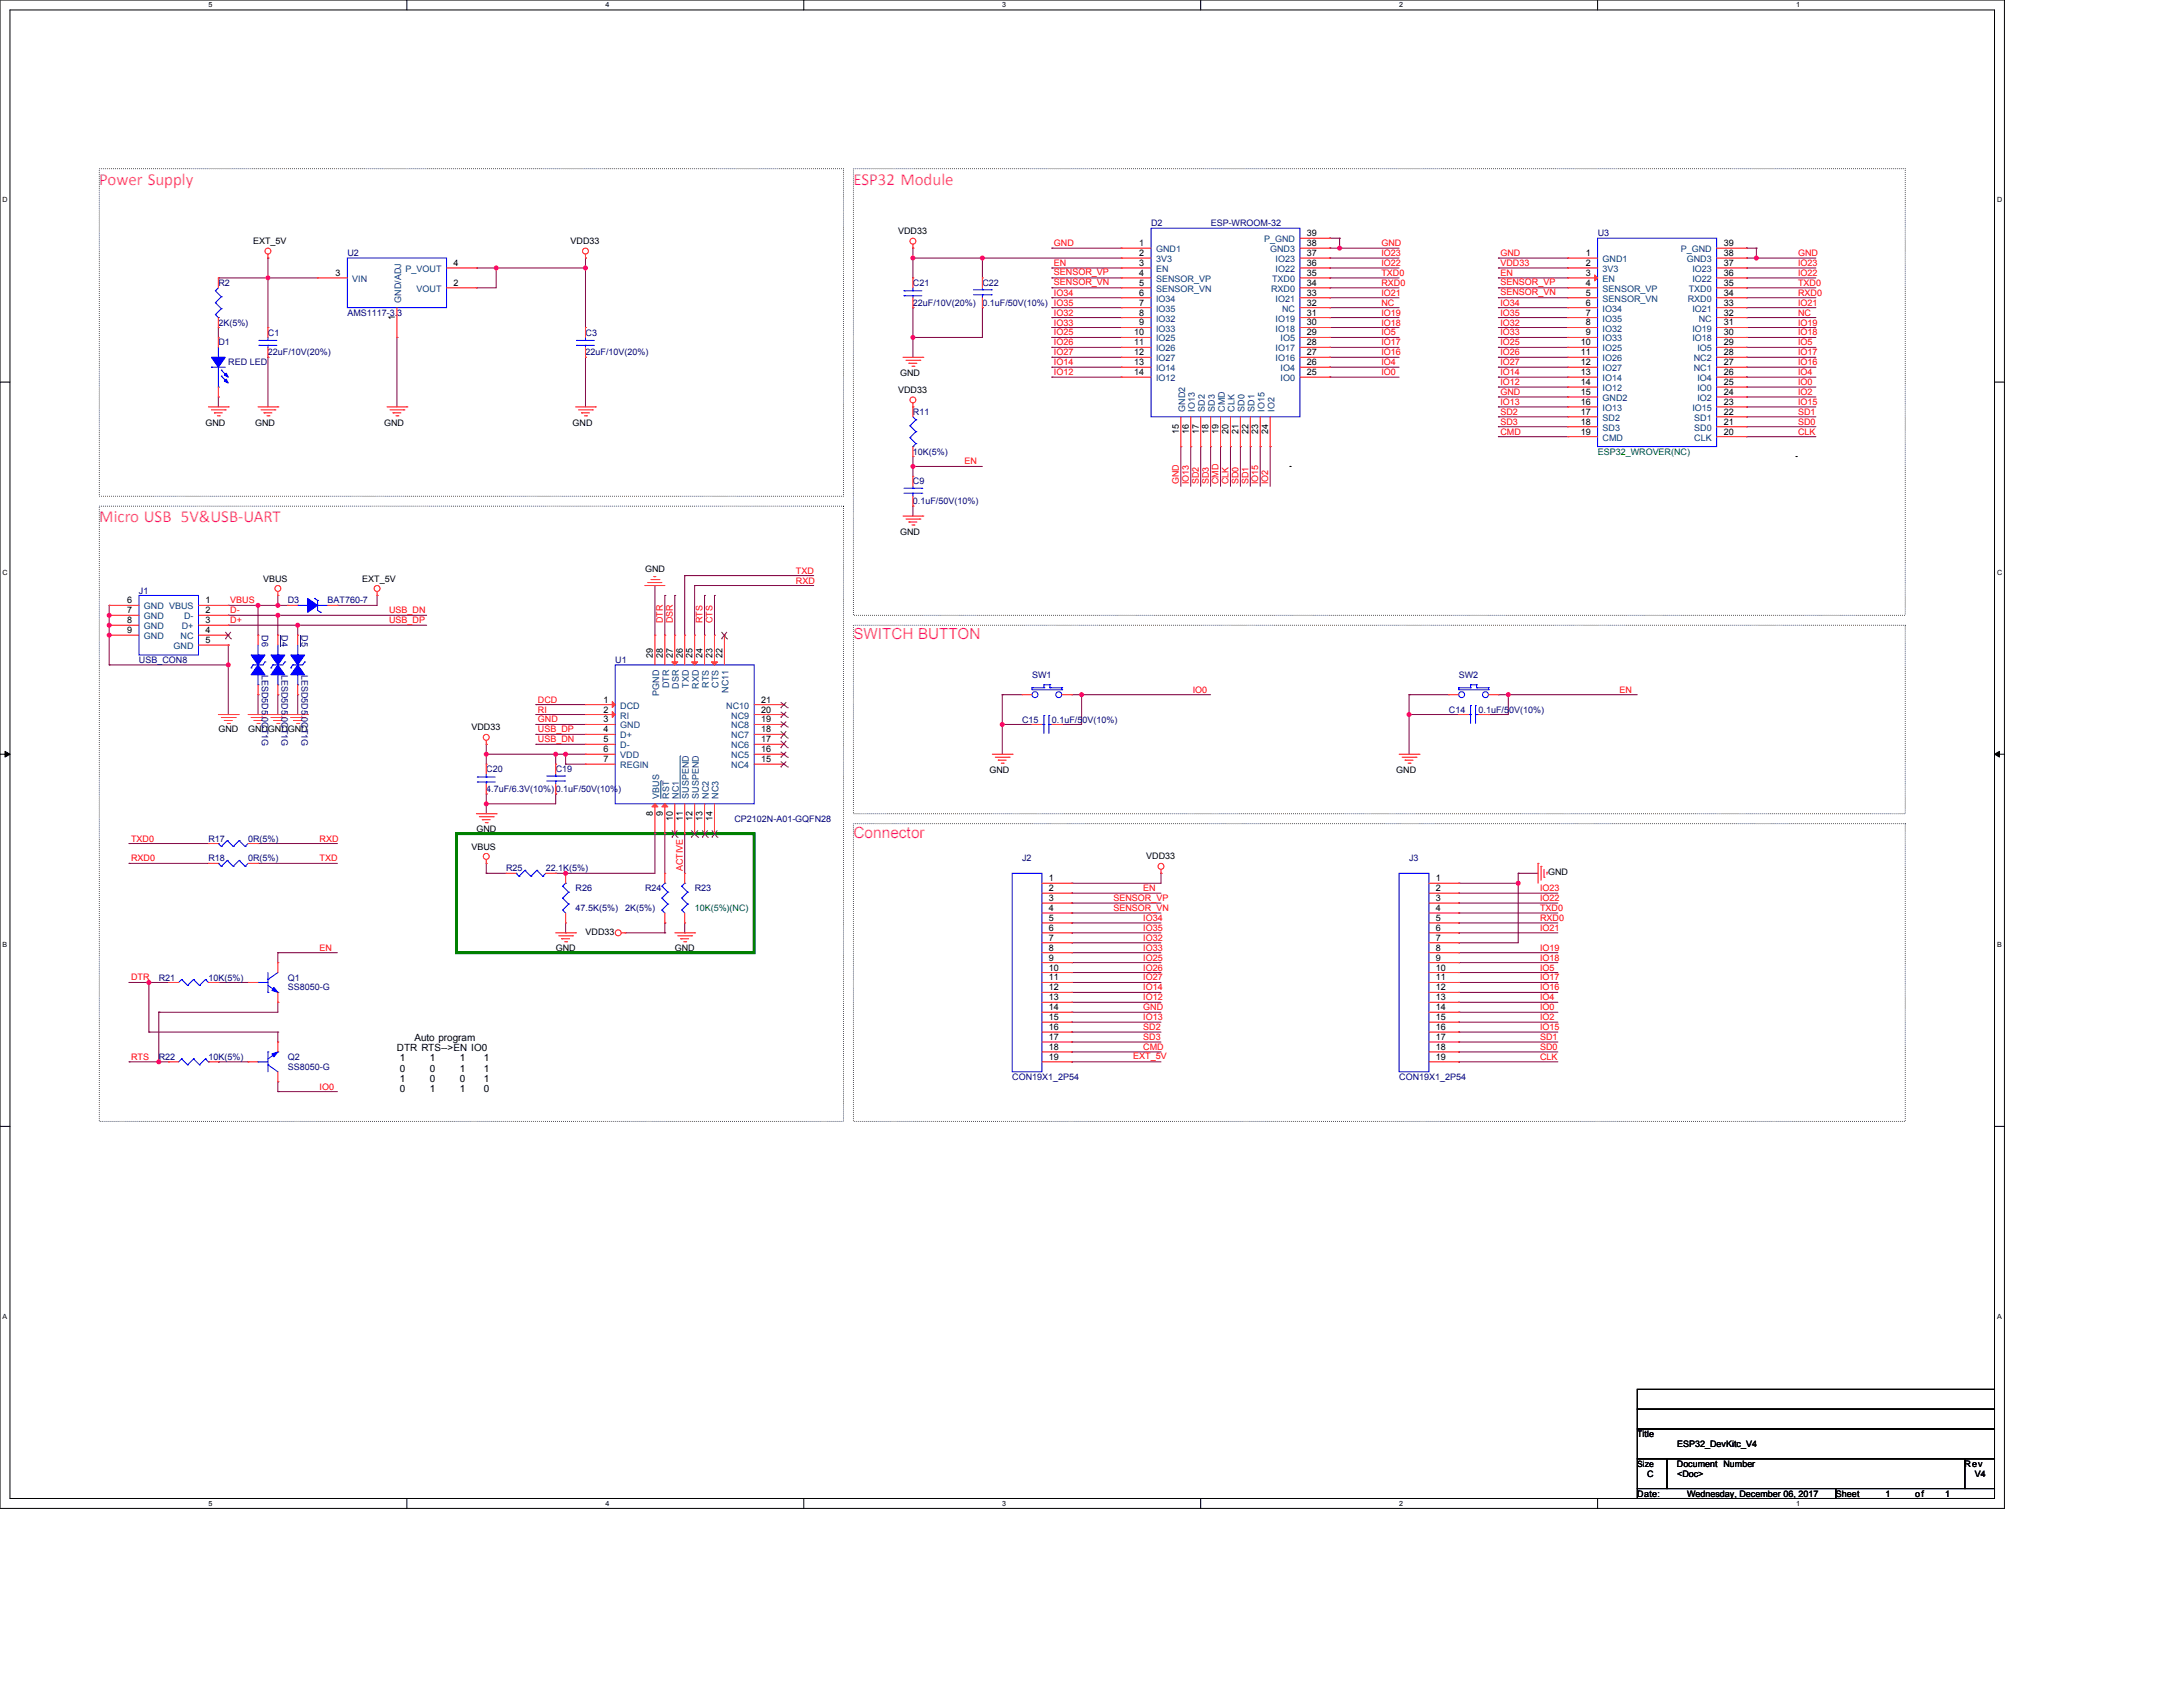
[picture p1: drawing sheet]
<svg xmlns="http://www.w3.org/2000/svg" width="559mm" height="432mm" viewBox="0 0 559 432" stroke-linecap="round" stroke-linejoin="round" font-family="sans-serif">
<defs><g id="words">
<g font-size="4.3" fill="#f0f">
<text x="25.4" y="47.3">Power Supply</text>
<text x="218.5" y="47.3">ESP32 Module</text>
<text x="25.4" y="133.7">Micro USB 5V&amp;USB-UART</text>
</g>
<text font-size="4" fill="#f0f" x="218.4" y="214.4">Connector</text>
<text font-size="3.9" fill="#f0f" x="218.4" y="163.6">SWITCH BUTTON</text>
<g font-size="2.5">
<text x="101.6" y="269.1">DTR RTS--&gt;EN IO0</text>
<text x="106.1" y="266.4">Auto program</text>
<text x="102.4" y="271.7">1</text>
<text x="102.4" y="274.3">0</text>
<text x="110" y="271.7">1</text>
<text x="110" y="274.3">0</text>
<text x="117.7" y="271.7">1</text>
<text x="117.7" y="274.3">1</text>
<text x="123.8" y="271.7">1</text>
<text x="123.8" y="274.3">1</text>
<text x="102.4" y="276.9">1</text>
<text x="102.4" y="279.6">0</text>
<text x="110" y="276.9">0</text>
<text x="110" y="279.6">1</text>
<text x="117.7" y="276.9">0</text>
<text x="117.7" y="279.6">1</text>
<text x="123.8" y="276.9">1</text>
<text x="123.8" y="279.6">0</text>
</g>
<g font-size="2.3">
<text x="229.9" y="60">VDD33</text>
<text x="64.8" y="62.5">EXT_5V</text>
<text x="146.1" y="62.5">VDD33</text>
<text x="291.6" y="63">1</text>
<text x="291.6" y="65.5">2</text>
<text x="334.5" y="63">38</text>
<text x="334.5" y="65.5">37</text>
<text x="334.5" y="60.5">39</text>
<text x="405.9" y="65.5">1</text>
<text x="441.2" y="65.5">38</text>
<text x="441.2" y="63">39</text>
<text x="85.9" y="70.6">3</text>
<text x="116.1" y="68.1">4</text>
<text x="291.6" y="68.1">3</text>
<text x="291.6" y="70.6">4</text>
<text x="334.5" y="68.1">36</text>
<text x="334.5" y="70.6">35</text>
<text x="405.9" y="68.1">2</text>
<text x="405.9" y="70.6">3</text>
<text x="441.2" y="70.6">36</text>
<text x="441.2" y="68.1">37</text>
<text x="116.1" y="73.2">2</text>
<text x="291.6" y="73.2">5</text>
<text x="291.6" y="75.7">6</text>
<text x="334.5" y="73.2">34</text>
<text x="334.5" y="75.7">33</text>
<text x="405.9" y="73.2">4</text>
<text x="405.9" y="75.7">5</text>
<text x="441.2" y="75.7">34</text>
<text x="441.2" y="73.2">35</text>
<text x="101.1" y="81.8" transform="rotate(-90 101.1 81.8)">1</text>
<text x="291.6" y="78.2">7</text>
<text x="291.6" y="80.8">8</text>
<text x="291.6" y="83.3">9</text>
<text x="334.5" y="78.2">32</text>
<text x="334.5" y="80.8">31</text>
<text x="334.5" y="83.3">30</text>
<text x="405.9" y="78.2">6</text>
<text x="405.9" y="80.8">7</text>
<text x="405.9" y="83.3">8</text>
<text x="441.2" y="83.3">31</text>
<text x="441.2" y="80.8">32</text>
<text x="441.2" y="78.2">33</text>
<text x="290.3" y="85.9">10</text>
<text x="290.3" y="88.4">11</text>
<text x="334.5" y="85.9">29</text>
<text x="334.5" y="88.4">28</text>
<text x="404.6" y="88.4">10</text>
<text x="405.9" y="85.9">9</text>
<text x="441.2" y="88.4">29</text>
<text x="441.2" y="85.9">30</text>
<text x="290.3" y="90.9">12</text>
<text x="290.3" y="93.5">13</text>
<text x="334.5" y="90.9">27</text>
<text x="334.5" y="93.5">26</text>
<text x="404.6" y="90.9">11</text>
<text x="404.6" y="93.5">12</text>
<text x="441.2" y="93.5">27</text>
<text x="441.2" y="90.9">28</text>
<text x="229.9" y="100.6">VDD33</text>
<text x="230.4" y="96.3">GND</text>
<text x="290.3" y="96">14</text>
<text x="334.5" y="96">25</text>
<text x="404.6" y="96">13</text>
<text x="404.6" y="98.6">14</text>
<text x="404.6" y="101.1">15</text>
<text x="441.2" y="101.1">24</text>
<text x="441.2" y="98.6">25</text>
<text x="441.2" y="96">26</text>
<text x="404.6" y="103.6">16</text>
<text x="404.6" y="106.2">17</text>
<text x="441.2" y="106.2">22</text>
<text x="441.2" y="103.6">23</text>
<text x="52.6" y="109">GND</text>
<text x="65.3" y="109">GND</text>
<text x="98.3" y="109">GND</text>
<text x="146.6" y="109">GND</text>
<text x="301.8" y="111" transform="rotate(-90 301.8 111)">15</text>
<text x="304.3" y="111" transform="rotate(-90 304.3 111)">16</text>
<text x="306.9" y="111" transform="rotate(-90 306.9 111)">17</text>
<text x="309.4" y="111" transform="rotate(-90 309.4 111)">18</text>
<text x="311.9" y="111" transform="rotate(-90 311.9 111)">19</text>
<text x="314.5" y="111" transform="rotate(-90 314.5 111)">20</text>
<text x="317" y="111" transform="rotate(-90 317 111)">21</text>
<text x="319.6" y="111" transform="rotate(-90 319.6 111)">22</text>
<text x="322.1" y="111" transform="rotate(-90 322.1 111)">23</text>
<text x="324.6" y="111" transform="rotate(-90 324.6 111)">24</text>
<text x="404.6" y="108.7">18</text>
<text x="404.6" y="111.3">19</text>
<text x="441.2" y="111.3">20</text>
<text x="441.2" y="108.7">21</text>
<text x="230.4" y="136.9">GND</text>
<text x="67.3" y="148.9">VBUS</text>
<text x="92.7" y="148.9">EXT_5V</text>
<text x="165.1" y="146.3">GND</text>
<text x="32.5" y="154.4">6</text>
<text x="52.6" y="154.4">1</text>
<text x="32.5" y="157">7</text>
<text x="32.5" y="159.5">8</text>
<text x="52.6" y="157">2</text>
<text x="52.6" y="159.5">3</text>
<text x="32.5" y="162.1">9</text>
<text x="52.6" y="164.6">5</text>
<text x="52.6" y="162.1">4</text>
<text x="167.1" y="168.4" transform="rotate(-90 167.1 168.4)">29</text>
<text x="169.7" y="168.4" transform="rotate(-90 169.7 168.4)">28</text>
<text x="172.2" y="168.4" transform="rotate(-90 172.2 168.4)">27</text>
<text x="174.8" y="168.4" transform="rotate(-90 174.8 168.4)">26</text>
<text x="177.3" y="168.4" transform="rotate(-90 177.3 168.4)">25</text>
<text x="179.8" y="168.4" transform="rotate(-90 179.8 168.4)">24</text>
<text x="182.4" y="168.4" transform="rotate(-90 182.4 168.4)">23</text>
<text x="184.9" y="168.4" transform="rotate(-90 184.9 168.4)">22</text>
<text x="154.4" y="179.8">1</text>
<text x="194.8" y="179.8">21</text>
<text x="154.4" y="182.4">2</text>
<text x="154.4" y="184.9">3</text>
<text x="194.8" y="184.9">19</text>
<text x="194.8" y="182.4">20</text>
<text x="55.9" y="187.5">GND</text>
<text x="63.5" y="187.5">GNDGNDGND</text>
<text x="120.7" y="187">VDD33</text>
<text x="154.4" y="187.5">4</text>
<text x="154.4" y="190">5</text>
<text x="194.8" y="190">17</text>
<text x="194.8" y="187.5">18</text>
<text x="154.4" y="192.5">6</text>
<text x="154.4" y="195.1">7</text>
<text x="194.8" y="195.1">15</text>
<text x="194.8" y="192.5">16</text>
<text x="253.3" y="197.9">GND</text>
<text x="357.4" y="197.9">GND</text>
<text x="167.1" y="208.8" transform="rotate(-90 167.1 208.8)">8</text>
<text x="169.7" y="208.8" transform="rotate(-90 169.7 208.8)">9</text>
<text x="121.9" y="212.9">GND</text>
<text x="172.2" y="210.1" transform="rotate(-90 172.2 210.1)">10</text>
<text x="174.8" y="210.1" transform="rotate(-90 174.8 210.1)">11</text>
<text x="177.3" y="210.1" transform="rotate(-90 177.3 210.1)">12</text>
<text x="179.8" y="210.1" transform="rotate(-90 179.8 210.1)">13</text>
<text x="182.4" y="210.1" transform="rotate(-90 182.4 210.1)">14</text>
<text x="120.7" y="217.5">VBUS</text>
<text x="293.4" y="220">VDD33</text>
<text x="268.5" y="225.6">1</text>
<text x="367.6" y="225.6">1</text>
<text x="396.3" y="224.1">GND</text>
<text x="268.5" y="228.1">2</text>
<text x="268.5" y="230.6">3</text>
<text x="268.5" y="233.2">4</text>
<text x="367.6" y="228.1">2</text>
<text x="367.6" y="230.6">3</text>
<text x="367.6" y="233.2">4</text>
<text x="149.9" y="239.3">VDD33</text>
<text x="268.5" y="235.7">5</text>
<text x="268.5" y="238.3">6</text>
<text x="367.6" y="235.7">5</text>
<text x="367.6" y="238.3">6</text>
<text x="142.3" y="243.4">GND</text>
<text x="172.7" y="243.4">GND</text>
<text x="268.5" y="240.8">7</text>
<text x="268.5" y="243.3">8</text>
<text x="268.5" y="245.9">9</text>
<text x="367.6" y="240.8">7</text>
<text x="367.6" y="243.3">8</text>
<text x="367.6" y="245.9">9</text>
<text x="268.5" y="248.4">10</text>
<text x="268.5" y="251">11</text>
<text x="367.6" y="248.4">10</text>
<text x="367.6" y="251">11</text>
<text x="268.5" y="253.5">12</text>
<text x="268.5" y="256">13</text>
<text x="367.6" y="253.5">12</text>
<text x="367.6" y="256">13</text>
<text x="268.5" y="258.6">14</text>
<text x="268.5" y="261.1">15</text>
<text x="268.5" y="263.7">16</text>
<text x="367.6" y="258.6">14</text>
<text x="367.6" y="261.1">15</text>
<text x="367.6" y="263.7">16</text>
<text x="268.5" y="266.2">17</text>
<text x="268.5" y="268.7">18</text>
<text x="367.6" y="266.2">17</text>
<text x="367.6" y="268.7">18</text>
<text x="268.5" y="271.3">19</text>
<text x="367.6" y="271.3">19</text>
<text x="419.1" y="367.8">Title</text>
<text x="429.3" y="370.4">ESP32_DevKitc_V4</text>
<text x="421.7" y="378">C</text>
<text x="429.3" y="375.4">Document Number</text>
<text x="429.3" y="378">&lt;Doc&gt;</text>
<text x="502.9" y="375.4">Rev</text>
<text x="505.5" y="378">V4</text>
<text x="419.1" y="383.1">Date:</text>
<text x="431.8" y="383.1">Wednesday, December 06, 2017</text>
<text x="469.9" y="383.1">Sheet</text>
<text x="482.6" y="383.1">1</text>
<text x="490.2" y="383.1">of</text>
<text x="497.9" y="383.1">1</text>
</g>
<g font-size="2.3" fill="#000080">
<text x="294.7" y="57.9">D2</text>
<text x="309.9" y="57.9">ESP-WROOM-32</text>
<text x="88.9" y="65.6">U2</text>
<text x="409" y="60.5">U3</text>
<text x="55.9" y="73.2">R2</text>
<text x="233.7" y="73.2">C21</text>
<text x="251.5" y="73.2">C22</text>
<text x="55.9" y="83.3">2K(5%)</text>
<text x="88.9" y="80.8">AMS1117-3.3</text>
<text x="233.7" y="78.3">22uF/10V(20%)</text>
<text x="251.5" y="78.3">0.1uF/50V(10%) IO35</text>
<text x="55.9" y="88.4">D1</text>
<text x="68.6" y="85.9">C1</text>
<text x="149.9" y="85.9">C3</text>
<text x="58.4" y="93.5">RED LED</text>
<text x="68.6" y="91">22uF/10V(20%)</text>
<text x="149.9" y="91">22uF/10V(20%)</text>
<text x="233.7" y="106.2">R11</text>
<text x="233.7" y="116.4">10K(5%)</text>
<text x="233.7" y="124">C9</text>
<text x="233.7" y="129.1">0.1uF/50V(10%)</text>
<text x="35.6" y="151.9">J1</text>
<text x="73.7" y="154.5">D3</text>
<text x="83.8" y="154.5">BAT760-7</text>
<text x="67" y="162.6" transform="rotate(90 67 162.6)">D6</text>
<text x="72.1" y="162.6" transform="rotate(90 72.1 162.6)">D4</text>
<text x="77.2" y="162.6" transform="rotate(90 77.2 162.6)">D5</text>
<text x="35.6" y="169.7">USB_CON8</text>
<text x="67" y="172.7" transform="rotate(90 67 172.7)">LESD5D5.0CT1G</text>
<text x="72.1" y="172.7" transform="rotate(90 72.1 172.7)">LESD5D5.0CT1G</text>
<text x="77.2" y="172.7" transform="rotate(90 77.2 172.7)">LESD5D5.0CT1G</text>
<text x="157.5" y="169.7">U1</text>
<text x="264.2" y="173.5">SW1</text>
<text x="373.4" y="173.5">SW2</text>
<text x="261.6" y="184.9">C15</text>
<text x="269.3" y="184.9">0.1uF/50V(10%)</text>
<text x="370.9" y="182.4">C14</text>
<text x="378.5" y="182.4">0.1uF/50V(10%)</text>
<text x="124.5" y="197.6">C20</text>
<text x="142.3" y="197.6">C19</text>
<text x="124.5" y="202.7">4.7uF/6.3V(10%)</text>
<text x="142.3" y="202.7">0.1uF/50V(10%)</text>
<text x="53.4" y="215.4">R17</text>
<text x="63.5" y="215.4">0R(5%)</text>
<text x="188" y="210.3">CP2102N-A01-GQFN28</text>
<text x="53.4" y="220.5">R18</text>
<text x="63.5" y="220.5">0R(5%)</text>
<text x="261.6" y="220.5">J2</text>
<text x="360.7" y="220.5">J3</text>
<text x="129.6" y="223">R25</text>
<text x="139.7" y="223">22.1K(5%)</text>
<text x="147.3" y="228.1">R26</text>
<text x="147.3" y="233.2">47.5K(5%)</text>
<text x="160" y="233.2">2K(5%)</text>
<text x="165.1" y="228.1">R24</text>
<text x="177.8" y="228.1">R23</text>
<text x="40.7" y="251">R21</text>
<text x="53.4" y="251">10K(5%)</text>
<text x="73.7" y="251">Q1</text>
<text x="73.7" y="253.5">SS8050-G</text>
<text x="40.7" y="271.3">R22</text>
<text x="53.4" y="271.3">10K(5%)</text>
<text x="73.7" y="271.3">Q2</text>
<text x="73.7" y="273.8">SS8050-G</text>
<text x="259.1" y="276.4">CON19X1_2P54</text>
<text x="358.2" y="276.4">CON19X1_2P54</text>
</g>
<g font-size="2.3" fill="#f00">
<text x="269.8" y="63">GND</text>
<text x="353.6" y="65.5">IO23</text>
<text x="353.6" y="63">GND</text>
<text x="384.1" y="65.5">GND</text>
<text x="460.3" y="65.5">GND</text>
<text x="269.8" y="68.1">EN</text>
<text x="269.8" y="70.5">SENSOR_VP</text>
<text x="353.6" y="68.1">IO22</text>
<text x="353.6" y="70.6">TXD0</text>
<text x="384.1" y="70.6">EN</text>
<text x="384.1" y="68.1">VDD33</text>
<text x="460.3" y="68.1">IO23</text>
<text x="460.3" y="70.6">IO22</text>
<text x="269.8" y="73.1">SENSOR_VN</text>
<text x="269.8" y="75.7">IO34</text>
<text x="353.6" y="73.2">RXD0</text>
<text x="353.6" y="75.7">IO21</text>
<text x="384.1" y="73.1">SENSOR_VP</text>
<text x="384.1" y="75.6">SENSOR_VN</text>
<text x="460.3" y="73.2">TXD0</text>
<text x="460.3" y="75.7">RXD0</text>
<text x="269.8" y="80.8">IO32</text>
<text x="269.8" y="83.3">IO33</text>
<text x="353.6" y="80.8">IO19</text>
<text x="353.6" y="83.3">IO18</text>
<text x="353.6" y="78.2">NC</text>
<text x="384.1" y="78.2">IO34</text>
<text x="384.1" y="80.8">IO35</text>
<text x="384.1" y="83.3">IO32</text>
<text x="460.3" y="78.2">IO21</text>
<text x="460.3" y="83.3">IO19</text>
<text x="460.3" y="80.8">NC</text>
<text x="269.8" y="85.9">IO25</text>
<text x="269.8" y="88.4">IO26</text>
<text x="353.6" y="85.9">IO5</text>
<text x="353.6" y="88.4">IO17</text>
<text x="384.1" y="85.9">IO33</text>
<text x="384.1" y="88.4">IO25</text>
<text x="460.3" y="85.9">IO18</text>
<text x="460.3" y="88.4">IO5</text>
<text x="269.8" y="90.9">IO27</text>
<text x="269.8" y="93.5">IO14</text>
<text x="353.6" y="93.5">IO4</text>
<text x="353.6" y="90.9">IO16</text>
<text x="384.1" y="90.9">IO26</text>
<text x="384.1" y="93.5">IO27</text>
<text x="460.3" y="93.5">IO16</text>
<text x="460.3" y="90.9">IO17</text>
<text x="269.8" y="96">IO12</text>
<text x="353.6" y="96">IO0</text>
<text x="384.1" y="96">IO14</text>
<text x="384.1" y="98.6">IO12</text>
<text x="384.1" y="101.1">GND</text>
<text x="460.3" y="96">IO4</text>
<text x="460.3" y="98.6">IO0</text>
<text x="460.3" y="101.1">IO2</text>
<text x="384.1" y="103.6">IO13</text>
<text x="384.1" y="106.2">SD2</text>
<text x="460.3" y="106.2">SD1</text>
<text x="460.3" y="103.6">IO15</text>
<text x="384.1" y="111.3">CMD</text>
<text x="384.1" y="108.7">SD3</text>
<text x="460.3" y="111.3">CLK</text>
<text x="460.3" y="108.7">SD0</text>
<text x="246.9" y="118.9">EN</text>
<text x="301.8" y="124" transform="rotate(-90 301.8 124)">GND</text>
<text x="304.3" y="124" transform="rotate(-90 304.3 124)">IO13</text>
<text x="306.9" y="124" transform="rotate(-90 306.9 124)">SD2</text>
<text x="309.4" y="124" transform="rotate(-90 309.4 124)">SD3</text>
<text x="311.9" y="124" transform="rotate(-90 311.9 124)">CMD</text>
<text x="314.5" y="124" transform="rotate(-90 314.5 124)">CLK</text>
<text x="317" y="124" transform="rotate(-90 317 124)">SD0</text>
<text x="319.6" y="124" transform="rotate(-90 319.6 124)">SD1</text>
<text x="322.1" y="124" transform="rotate(-90 322.1 124)">IO15</text>
<text x="324.6" y="124" transform="rotate(-90 324.6 124)">IO2</text>
<text x="203.7" y="146.8">TXD</text>
<text x="203.7" y="149.4">RXD</text>
<text x="58.9" y="154.4">VBUS</text>
<text x="58.9" y="157">D-</text>
<text x="58.9" y="159.5">D+</text>
<text x="99.6" y="156.9">USB_DN</text>
<text x="99.6" y="159.4">USB_DP</text>
<text x="169.7" y="159.5" transform="rotate(-90 169.7 159.5)">DTR</text>
<text x="172.2" y="159.5" transform="rotate(-90 172.2 159.5)">DSR</text>
<text x="179.9" y="159.5" transform="rotate(-90 179.9 159.5)">RTS</text>
<text x="182.4" y="159.5" transform="rotate(-90 182.4 159.5)">CTS</text>
<text x="137.7" y="179.8">DCD</text>
<text x="305.3" y="177.3">IO0</text>
<text x="414.6" y="177.3">EN</text>
<text x="137.7" y="182.4">RI</text>
<text x="137.7" y="184.9">GND</text>
<text x="137.7" y="187.4">USB_DP</text>
<text x="137.7" y="189.9">USB_DN</text>
<text x="33.5" y="215.4">TXD0</text>
<text x="81.8" y="215.4">RXD</text>
<text x="33.5" y="220.5">RXD0</text>
<text x="81.8" y="220.5">TXD</text>
<text x="174.8" y="223" transform="rotate(-90 174.8 223)">ACTIVE</text>
<text x="285" y="230.5">SENSOR_VP</text>
<text x="285" y="233.1">SENSOR_VN</text>
<text x="292.6" y="228.1">EN</text>
<text x="394.2" y="230.6">IO22</text>
<text x="394.2" y="228.1">IO23</text>
<text x="394.2" y="233.2">TXD0</text>
<text x="292.6" y="235.7">IO34</text>
<text x="292.6" y="238.3">IO35</text>
<text x="394.2" y="235.7">RXD0</text>
<text x="394.2" y="238.3">IO21</text>
<text x="81.8" y="243.3">EN</text>
<text x="292.6" y="240.8">IO32</text>
<text x="292.6" y="243.3">IO33</text>
<text x="292.6" y="245.9">IO25</text>
<text x="394.2" y="243.3">IO19</text>
<text x="394.2" y="245.9">IO18</text>
<text x="33.5" y="251">DTR</text>
<text x="292.6" y="248.4">IO26</text>
<text x="292.6" y="251">IO27</text>
<text x="394.2" y="251">IO17</text>
<text x="394.2" y="248.4">IO5</text>
<text x="292.6" y="253.5">IO14</text>
<text x="292.6" y="256">IO12</text>
<text x="394.2" y="256">IO4</text>
<text x="394.2" y="253.5">IO16</text>
<text x="292.6" y="261.1">IO13</text>
<text x="292.6" y="263.7">SD2</text>
<text x="292.6" y="258.6">GND</text>
<text x="394.2" y="258.6">IO0</text>
<text x="394.2" y="263.7">IO15</text>
<text x="394.2" y="261.1">IO2</text>
<text x="292.6" y="266.2">SD3</text>
<text x="292.6" y="268.7">CMD</text>
<text x="394.2" y="268.7">SD0</text>
<text x="394.2" y="266.2">SD1</text>
<text x="33.5" y="271.3">RTS</text>
<text x="290.1" y="271.2">EXT_5V</text>
<text x="394.2" y="271.3">CLK</text>
<text x="81.8" y="278.9">IO0</text>
</g>
<g font-size="2.3" fill="#004080">
<text x="295.9" y="64.5">GND1</text>
<text x="323.6" y="62">P_GND</text>
<text x="325.1" y="64.5">GND3</text>
<text x="430.3" y="64.5">P_GND</text>
<text x="103.8" y="69.6">P_VOUT</text>
<text x="295.9" y="67.1">3V3</text>
<text x="295.9" y="69.6">EN</text>
<text x="326.5" y="67.1">IO23</text>
<text x="326.5" y="69.6">IO22</text>
<text x="410.2" y="67.1">GND1</text>
<text x="410.2" y="69.6">3V3</text>
<text x="431.8" y="67.1">GND3</text>
<text x="433.2" y="69.6">IO23</text>
<text x="90.2" y="72.2">VIN</text>
<text x="102.7" y="77.5" transform="rotate(-90 102.7 77.5)">GND/ADJ</text>
<text x="106.7" y="74.7">VOUT</text>
<text x="295.9" y="72.2">SENSOR_VP</text>
<text x="295.9" y="74.7">SENSOR_VN</text>
<text x="295.9" y="77.2">IO34</text>
<text x="325.4" y="74.7">RXD0</text>
<text x="325.6" y="72.2">TXD0</text>
<text x="326.5" y="77.2">IO21</text>
<text x="410.2" y="72.2">EN</text>
<text x="410.2" y="74.7">SENSOR_VP</text>
<text x="410.2" y="77.2">SENSOR_VN</text>
<text x="432" y="77.2">RXD0</text>
<text x="432.3" y="74.7">TXD0</text>
<text x="433.2" y="72.2">IO22</text>
<text x="295.9" y="79.8">IO35</text>
<text x="295.9" y="82.3">IO32</text>
<text x="326.5" y="82.3">IO19</text>
<text x="328.2" y="79.8">NC</text>
<text x="410.2" y="79.8">IO34</text>
<text x="410.2" y="82.3">IO35</text>
<text x="433.2" y="79.8">IO21</text>
<text x="434.9" y="82.3">NC</text>
<text x="295.9" y="84.9">IO33</text>
<text x="295.9" y="87.4">IO25</text>
<text x="295.9" y="89.9">IO26</text>
<text x="326.5" y="84.9">IO18</text>
<text x="326.5" y="89.9">IO17</text>
<text x="327.8" y="87.4">IO5</text>
<text x="410.2" y="84.9">IO32</text>
<text x="410.2" y="87.4">IO33</text>
<text x="410.2" y="89.9">IO25</text>
<text x="433.2" y="87.4">IO18</text>
<text x="433.2" y="84.9">IO19</text>
<text x="434.5" y="89.9">IO5</text>
<text x="295.9" y="92.5">IO27</text>
<text x="295.9" y="95">IO14</text>
<text x="326.5" y="92.5">IO16</text>
<text x="327.8" y="95">IO4</text>
<text x="410.2" y="92.5">IO26</text>
<text x="410.2" y="95">IO27</text>
<text x="433.6" y="95">NC1</text>
<text x="433.6" y="92.5">NC2</text>
<text x="295.9" y="97.6">IO12</text>
<text x="327.8" y="97.6">IO0</text>
<text x="410.2" y="97.6">IO14</text>
<text x="410.2" y="100.1">IO12</text>
<text x="434.5" y="100.1">IO0</text>
<text x="434.5" y="97.6">IO4</text>
<text x="303.3" y="105.4" transform="rotate(-90 303.3 105.4)">GND2</text>
<text x="305.9" y="105.4" transform="rotate(-90 305.9 105.4)">IO13</text>
<text x="308.4" y="105.4" transform="rotate(-90 308.4 105.4)">SD2</text>
<text x="311" y="105.4" transform="rotate(-90 311 105.4)">SD3</text>
<text x="313.5" y="105.4" transform="rotate(-90 313.5 105.4)">CMD</text>
<text x="316" y="105.4" transform="rotate(-90 316 105.4)">CLK</text>
<text x="318.6" y="105.4" transform="rotate(-90 318.6 105.4)">SD0</text>
<text x="321.1" y="105.4" transform="rotate(-90 321.1 105.4)">SD1</text>
<text x="323.7" y="105.4" transform="rotate(-90 323.7 105.4)">IO15</text>
<text x="326.2" y="105.4" transform="rotate(-90 326.2 105.4)">IO2</text>
<text x="410.2" y="102.6">GND2</text>
<text x="410.2" y="105.2">IO13</text>
<text x="410.2" y="107.7">SD2</text>
<text x="433.2" y="105.2">IO15</text>
<text x="433.7" y="107.7">SD1</text>
<text x="434.5" y="102.6">IO2</text>
<text x="410.2" y="110.3">SD3</text>
<text x="410.2" y="112.8">CMD</text>
<text x="433.7" y="112.8">CLK</text>
<text x="433.7" y="110.3">SD0</text>
<text x="36.8" y="156">GND VBUS</text>
<text x="36.8" y="158.5">GND</text>
<text x="36.8" y="161.1">GND</text>
<text x="46.5" y="161.1">D+</text>
<text x="47.1" y="158.5">D-</text>
<text x="36.8" y="163.6">GND</text>
<text x="44.4" y="166.1">GND</text>
<text x="46.2" y="163.6">NC</text>
<text x="168.7" y="178.1" transform="rotate(-90 168.7 178.1)">PGND</text>
<text x="171.3" y="176.2" transform="rotate(-90 171.3 176.2)">DTR</text>
<text x="173.8" y="176.3" transform="rotate(-90 173.8 176.3)">DSR</text>
<text x="176.3" y="176.1" transform="rotate(-90 176.3 176.1)">TXD</text>
<text x="178.9" y="176.3" transform="rotate(-90 178.9 176.3)">RXD</text>
<text x="181.4" y="176.1" transform="rotate(-90 181.4 176.1)">RTS</text>
<text x="184" y="176.1" transform="rotate(-90 184 176.1)">CTS</text>
<text x="186.5" y="177.3" transform="rotate(-90 186.5 177.3)">NC11</text>
<text x="158.8" y="181.4">DCD</text>
<text x="158.8" y="183.9">RI</text>
<text x="185.9" y="181.4">NC10</text>
<text x="187.2" y="183.9">NC9</text>
<text x="158.8" y="186.5">GND</text>
<text x="158.8" y="189">D+</text>
<text x="158.8" y="191.5">D-</text>
<text x="187.2" y="191.5">NC6</text>
<text x="187.2" y="189">NC7</text>
<text x="187.2" y="186.5">NC8</text>
<text x="158.8" y="194.1">VDD</text>
<text x="158.8" y="196.6">REGIN</text>
<text x="187.2" y="196.6">NC4</text>
<text x="187.2" y="194.1">NC5</text>
<text x="168.7" y="204.5" transform="rotate(-90 168.7 204.5)">VBUS</text>
<text x="171.3" y="204.5" transform="rotate(-90 171.3 204.5)">RST</text>
<text x="173.8" y="204.5" transform="rotate(-90 173.8 204.5)">NC1</text>
<text x="176.3" y="204.5" transform="rotate(-90 176.3 204.5)">SUSPEND</text>
<text x="178.9" y="204.5" transform="rotate(-90 178.9 204.5)">SUSPEND</text>
<text x="181.4" y="204.5" transform="rotate(-90 181.4 204.5)">NC2</text>
<text x="184" y="204.5" transform="rotate(-90 184 204.5)">NC3</text>
</g>
<g font-size="2.3" fill="#008000">
<text x="409" y="116.4">ESP32_WROVER(NC)</text>
<text x="177.8" y="233.2">10K(5%)(NC)</text>
</g>
<text font-size="2.2" x="419.1" y="375.4">Size</text>
<g font-size="1.8">
<text x="53.4" y="1.9">5</text>
<text x="155" y="1.9">4</text>
<text x="256.6" y="1.9">3</text>
<text x="358.2" y="1.9">2</text>
<text x="459.8" y="1.9">1</text>
<text x=".6" y="51.8">D</text>
<text x="511.2" y="51.8">D</text>
<text x=".6" y="147.1">C</text>
<text x="511.2" y="147.1">C</text>
<text x=".6" y="242.3">B</text>
<text x="511.2" y="242.3">B</text>
<text x=".6" y="337.6">A</text>
<text x="511.2" y="337.6">A</text>
<text x="53.4" y="385.4">5</text>
<text x="155" y="385.4">4</text>
<text x="256.6" y="385.4">3</text>
<text x="358.2" y="385.4">2</text>
<text x="459.8" y="385.4">1</text>
</g>
</g></defs>
<path d="M0 0h513.1v386.1h-513.1zM2.6 2.6h508v381h-508z" fill="none" stroke="#000" stroke-width=".26"/>
<g fill="#fff">
<path d="M53.4 .3h1v2h-1z"/>
<path d="M53.4 383.8h1v2h-1z"/>
</g>
<path d="M104.2 0v2.6M104.2 383.6v2.5" fill="none" stroke="#000" stroke-width=".26"/>
<g fill="#fff">
<path d="M155 .3h1v2h-1z"/>
<path d="M155 383.8h1v2h-1z"/>
</g>
<path d="M205.8 0v2.6M205.8 383.6v2.5" fill="none" stroke="#000" stroke-width=".26"/>
<g fill="#fff">
<path d="M256.6 .3h1v2h-1z"/>
<path d="M256.6 383.8h1v2h-1z"/>
</g>
<path d="M307.4 0v2.6M307.4 383.6v2.5" fill="none" stroke="#000" stroke-width=".26"/>
<g fill="#fff">
<path d="M358.2 .3h1v2h-1z"/>
<path d="M358.2 383.8h1v2h-1z"/>
</g>
<path d="M409 0v2.6M409 383.6v2.5" fill="none" stroke="#000" stroke-width=".26"/>
<g fill="#fff">
<path d="M459.8 .3h1v2h-1z"/>
<path d="M459.8 383.8h1v2h-1z"/>
<path d="M.6 50.2h1.4v2h-1.4z"/>
<path d="M511.2 50.2h1.3v2h-1.3z"/>
<path d="M.6 145.4h1.4v2.1h-1.4z"/>
<path d="M511.2 145.4h1.3v2.1h-1.3z"/>
</g>
<path d="M0 97.8h2.6M510.6 97.8h2.5" fill="none" stroke="#000" stroke-width=".26"/>
<g fill="#fff">
<path d="M.6 240.7h1.3v2h-1.3z"/>
<path d="M511.2 240.7h1.2v2h-1.2z"/>
</g>
<path d="M0 193.1h2.6M510.6 193.1h2.5" fill="none" stroke="#000" stroke-width=".26"/>
<path d="M1.3 192.3l1.3 .8-1.3 .7zM510.6 193.1l1.2-.8v1.5z" fill="#000" stroke="#000" stroke-width=".26"/>
<g fill="#fff">
<path d="M.6 335.9h1.3v2.1h-1.3z"/>
<path d="M511.2 335.9h1.2v2.1h-1.2z"/>
</g>
<path d="M330.2 119.4h.1M459.8 116.9h.1M0 288.3h2.6M510.6 288.3h2.5M419.1 355.6h91.5v5.1h-91.5zM419.1 360.7h91.5v5.1h-91.5zM419.1 365.8h91.5v7.6h-91.5zM419.1 373.4h7.6v7.6h-7.6zM426.7 373.4h76.2v7.6h-76.2zM502.9 373.4h7.7v7.6h-7.7zM419.1 381h50.8v2.6h-50.8zM469.9 381h40.7v2.6h-40.7z" fill="none" stroke="#000" stroke-width=".26"/>
<path d="M25.4 43.2h190.5v83.8h-190.5zM218.5 43.2h269.2v114.3h-269.2zM25.4 129.6h190.5v157.4h-190.5zM218.5 160h269.2v48.3h-269.2zM218.5 210.8h269.2v76.2h-269.2z" fill="none" stroke="#000" stroke-width=".26" stroke-dasharray="0 .5"/>
<path d="M116.9 213.4h76.2v30.5h-76.2z" fill="none" stroke="#008000" stroke-width=".76"/>
<g fill="none" stroke="#800040" stroke-width=".26">
<path d="M55.9 71.1h.1M55.9 71.1h25.4M68.6 66.1h.1M68.6 71.1h.1M68.6 66.1v17.7M121.9 68.6h.1M121.9 73.7h.1M121.9 68.6h28M127 68.6h.1M127 68.6v5.1h-5.1M149.9 68.6h.1M149.9 66.1h.1"/>
<path d="M149.9 66.1v17.7M233.7 63.5h.1M233.7 66.1h.1M233.7 78.8h.1M233.7 63.5v7.6M233.7 78.8v12.7M233.7 66.1h53.3M251.5 66.1h.1M251.5 78.8h.1M251.5 78.8v7.6h-17.8M251.5 66.1v5M269.3 63.5h.1"/>
<path d="M269.3 68.6h.1M269.3 71.1h.1M269.3 73.7h.1M269.3 76.2h.1M269.3 78.8h.1M269.3 63.5h17.7M269.3 68.6h17.7M269.3 71.1h17.7M269.3 73.7h17.7M269.3 76.2h17.7M269.3 78.8h17.7M340.4 63.5h.1"/>
<path d="M340.4 66.1h.1M340.4 68.6h.1M340.4 71.1h.1M340.4 73.7h.1M340.4 76.2h.1M340.4 61h.1M340.4 78.8h.1M340.4 63.5h17.8M340.4 68.6h17.8M340.4 71.1h17.8M340.4 73.7h17.8M340.4 76.2h17.8"/>
<path d="M340.4 78.8h17.8M340.4 66.1h17.8M340.4 61h2.5M342.9 61h.1M342.9 63.5h.1M342.9 61v2.5M383.6 66.1h.1M383.6 71.1h.1M383.6 73.7h.1M383.6 76.2h.1M383.6 78.8h.1M383.6 68.6h.1"/>
<path d="M383.6 68.6h17.7M383.6 71.1h17.7M383.6 73.7h17.7M383.6 76.2h17.7M383.6 78.8h17.7M383.6 66.1h17.7M447.1 66.1h.1M447.1 68.6h.1M447.1 71.1h.1M447.1 73.7h.1M447.1 76.2h.1M447.1 78.8h.1"/>
<path d="M447.1 63.5h.1M447.1 63.5h2.5M447.1 68.6h17.7M447.1 71.1h17.7M447.1 73.7h17.7M447.1 76.2h17.7M447.1 78.8h17.7M447.1 66.1h17.7M449.6 63.5h.1M449.6 66.1h.1M449.6 63.5v2.6M55.9 83.8h.1"/>
<path d="M55.9 83.8v2.6M68.6 91.5h.1M68.6 91.5v12.7M101.6 86.4h.1M101.6 86.4v17.8M149.9 91.5h.1M149.9 91.5v12.7M233.7 86.4h.1M269.3 81.3h.1M269.3 83.8h.1M269.3 86.4h.1M269.3 88.9h.1"/>
<path d="M269.3 91.5h.1M269.3 94h.1M269.3 96.5h.1M269.3 81.3h17.7M269.3 83.8h17.7M269.3 86.4h17.7M269.3 88.9h17.7M269.3 91.5h17.7M269.3 94h17.7M269.3 96.5h17.7M340.4 81.3h.1M340.4 83.8h.1"/>
<path d="M340.4 94h.1M340.4 96.5h.1M340.4 91.5h.1M340.4 86.4h.1M340.4 88.9h.1M340.4 81.3h17.8M340.4 83.8h17.8M340.4 86.4h17.8M340.4 88.9h17.8M340.4 91.5h17.8M340.4 94h17.8M340.4 96.5h17.8"/>
<path d="M383.6 81.3h.1M383.6 83.8h.1M383.6 86.4h.1M383.6 88.9h.1M383.6 91.5h.1M383.6 94h.1M383.6 96.5h.1M383.6 99.1h.1M383.6 81.3h17.7M383.6 83.8h17.7M383.6 86.4h17.7M383.6 88.9h17.7"/>
<path d="M383.6 91.5h17.7M383.6 94h17.7M383.6 96.5h17.7M383.6 99.1h17.7M447.1 83.8h.1M447.1 86.4h.1M447.1 96.5h.1M447.1 99.1h.1M447.1 94h.1M447.1 88.9h.1M447.1 91.5h.1M447.1 81.3h.1"/>
<path d="M447.1 81.3h17.7M447.1 83.8h17.7M447.1 86.4h17.7M447.1 88.9h17.7M447.1 91.5h17.7M447.1 94h17.7M447.1 96.5h17.7M447.1 99.1h17.7M55.9 101.6h.1M55.9 101.6v2.6M233.7 119.4h.1M233.7 116.9h.1"/>
<path d="M233.7 119.4h17.8M233.7 116.9v5M302.3 114.3h.1M302.3 114.3v10.2M304.8 114.3h.1M304.8 114.3v10.2M307.4 114.3h.1M307.4 114.3v10.2M309.9 114.3h.1M309.9 114.3v10.2M312.4 114.3h.1M312.4 114.3v10.2"/>
<path d="M315 114.3h.1M315 114.3v10.2M317.5 114.3h.1M317.5 114.3v10.2M320.1 114.3h.1M320.1 114.3v10.2M322.6 114.3h.1M322.6 114.3v10.2M325.1 114.3h.1M325.1 114.3v10.2M383.6 104.2h.1M383.6 101.6h.1"/>
<path d="M383.6 111.8h.1M383.6 109.2h.1M383.6 106.7h.1M383.6 111.8h17.7M383.6 106.7h17.7M383.6 104.2h17.7M383.6 101.6h17.7M383.6 109.2h17.7M447.1 111.8h.1M447.1 106.7h.1M447.1 104.2h.1M447.1 101.6h.1"/>
<path d="M447.1 109.2h.1M447.1 111.8h17.7M447.1 106.7h17.7M447.1 104.2h17.7M447.1 101.6h17.7M447.1 109.2h17.7M233.7 129.6h.1M233.7 129.6v2.5M28 157.5h.1M28 155h.1M28 155v15.2M58.4 155h.1"/>
<path d="M58.4 157.5h.1M58.4 155h15.3M58.4 157.5h50.8M66.1 155h.1M66.1 155v7.6M71.1 157.5h.1M71.1 152.4h.1M71.1 155h.1M71.1 152.4v2.6M71.1 157.5v5.1M86.4 155h.1M96.5 152.4h.1"/>
<path d="M96.5 152.4v2.6h-10.1M167.7 149.9h.1M167.7 149.9v12.7M170.2 152.4h.1M170.2 152.4v10.2M172.7 152.4h.1M172.7 152.4v10.2M175.3 147.3h.1M175.3 147.3v15.3M175.3 147.3h33M177.8 149.9h.1M177.8 149.9v12.7"/>
<path d="M177.8 149.9h30.5M180.4 152.4h.1M180.4 152.4v10.2M182.9 152.4h.1M182.9 152.4v10.2M28 160h.1M28 162.6h.1M28 170.2h.1M28 170.2h30.4M58.4 165.1h.1M58.4 160h.1M58.4 170.2h.1"/>
<path d="M58.4 160h50.8M58.4 165.1v17.8M66.1 177.8h.1M66.1 177.8v5.1M71.1 177.8h.1M71.1 177.8v5.1M76.2 160h.1M76.2 177.8h.1M76.2 160v2.6M76.2 177.8v5.1M256.6 177.8h.1M256.6 177.8v15.3"/>
<path d="M256.6 177.8h5M274.3 177.8h.1M274.3 177.8h35.6M276.9 177.8h.1M276.9 177.8v7.6h-5.1M360.7 177.8h.1M360.7 177.8h10.2M360.7 177.8v15.3M383.6 177.8h.1M383.6 177.8h35.5M386.1 177.8h.1M386.1 177.8v5.1h-5.1"/>
<path d="M124.5 190.5h.1M124.5 193.1h.1M124.5 190.5v5.1M124.5 193.1h25.4M137.2 188h.1M137.2 190.5h.1M137.2 180.4h.1M137.2 182.9h.1M137.2 185.4h.1M137.2 188h12.7M137.2 190.5h12.7M137.2 180.4h12.7"/>
<path d="M137.2 182.9h12.7M137.2 185.4h12.7M142.3 193.1h.1M142.3 193.1v2.5M144.8 195.6h.1M144.8 193.1h.1M144.8 195.6h5.1M144.8 193.1v2.5M256.6 185.4h.1M256.6 185.4h7.6M271.8 185.4h.1M360.7 182.9h.1"/>
<path d="M360.7 182.9h12.7M381 182.9h.1M33 215.9h.1M33 215.9h20.4M66.1 215.9h.1M66.1 215.9h20.3M124.5 205.8h.1M124.5 203.2h.1M124.5 203.2v5.1M142.3 203.2h.1M142.3 203.2v2.6h-17.8M167.7 213.4h.1"/>
<path d="M167.7 213.4v10.1h-25.4M170.2 213.4h.1M170.2 213.4v10.1M175.3 213.4h.1M175.3 213.4v10.1M33 221h.1M33 221h20.4M66.1 221h.1M66.1 221h20.3M124.5 223.5h.1M124.5 223.5h5.1M124.5 221v2.5"/>
<path d="M142.3 223.5h.1M144.8 223.5h.1M144.8 238.8h.1M144.8 236.2v2.6M160 238.8h10.2M170.2 238.8h.1M170.2 236.2h.1M170.2 236.2v2.6M175.3 238.8h.1M175.3 236.2v2.6M274.3 226.1h.1M274.3 228.6h.1"/>
<path d="M274.3 231.2h.1M274.3 233.7h.1M274.3 236.2h.1M274.3 238.8h.1M274.3 231.2h22.9M274.3 228.6h22.9M274.3 233.7h22.9M274.3 236.2h22.9M274.3 238.8h22.9M297.2 223.5h.1M297.2 223.5v2.6h-22.9M373.4 226.1h.1"/>
<path d="M373.4 231.2h.1M373.4 228.6h.1M373.4 233.7h.1M373.4 236.2h.1M373.4 238.8h.1M373.4 226.1h15.2M373.4 231.2h25.4M373.4 228.6h25.4M373.4 233.7h25.4M373.4 236.2h25.4M373.4 238.8h25.4M388.6 223.5h.1"/>
<path d="M388.6 226.1h.1M388.6 223.5v17.8h-15.2M388.6 223.5h5.1M33 251.5h.1M33 251.5h10.2M38.1 251.5h.1M38.1 251.5v12.7M40.7 259.1h.1M40.7 259.1v12.7M55.9 251.5h.1M55.9 251.5h7.6M71.1 243.9h.1"/>
<path d="M71.1 256.6h.1M71.1 243.9h15.3M71.1 256.6v2.5h-30.4M71.1 243.9v2.5M274.3 241.3h.1M274.3 243.9h.1M274.3 246.4h.1M274.3 248.9h.1M274.3 251.5h.1M274.3 254h.1M274.3 256.6h.1M274.3 259.1h.1"/>
<path d="M274.3 243.9h22.9M274.3 259.1h22.9M274.3 256.6h22.9M274.3 246.4h22.9M274.3 241.3h22.9M274.3 251.5h22.9M274.3 248.9h22.9M274.3 254h22.9M373.4 243.9h.1M373.4 259.1h.1M373.4 256.6h.1M373.4 246.4h.1"/>
<path d="M373.4 241.3h.1M373.4 251.5h.1M373.4 248.9h.1M373.4 254h.1M373.4 243.9h25.4M373.4 259.1h25.4M373.4 256.6h25.4M373.4 246.4h25.4M373.4 251.5h25.4M373.4 248.9h25.4M373.4 254h25.4M33 271.8h.1"/>
<path d="M33 271.8h10.2M38.1 264.2h.1M38.1 264.2h33M40.7 271.8h.1M55.9 271.8h.1M55.9 271.8h7.6M71.1 276.9h.1M71.1 279.4h.1M71.1 264.2h.1M71.1 264.2v2.5M71.1 276.9v2.5M71.1 279.4h15.3"/>
<path d="M274.3 261.6h.1M274.3 264.2h.1M274.3 266.7h.1M274.3 269.3h.1M274.3 271.8h.1M274.3 269.3h22.9M274.3 271.8h22.9M274.3 264.2h22.9M274.3 261.6h22.9M274.3 266.7h22.9M373.4 269.3h.1M373.4 271.8h.1"/>
<path d="M373.4 264.2h.1M373.4 261.6h.1M373.4 266.7h.1M373.4 269.3h25.4M373.4 271.8h25.4M373.4 264.2h25.4M373.4 261.6h25.4M373.4 266.7h25.4"/>
</g>
<g fill="#f0f" stroke="#f0f" stroke-width=".26">
<circle cx="388.6" cy="226.1" r=".5"/>
<circle cx="233.7" cy="119.4" r=".5"/>
<circle cx="233.7" cy="66" r=".5"/>
<circle cx="27.9" cy="160" r=".5"/>
<circle cx="27.9" cy="157.5" r=".5"/>
<circle cx="27.9" cy="162.6" r=".5"/>
<circle cx="71.1" cy="157.5" r=".5"/>
<circle cx="76.2" cy="160" r=".5"/>
<circle cx="58.4" cy="170.2" r=".5"/>
<circle cx="38.1" cy="251.5" r=".5"/>
<circle cx="144.8" cy="223.5" r=".5"/>
<circle cx="124.5" cy="205.7" r=".5"/>
<circle cx="142.2" cy="193" r=".5"/>
<circle cx="124.5" cy="193" r=".5"/>
<circle cx="144.8" cy="193" r=".5"/>
<circle cx="256.5" cy="185.4" r=".5"/>
<circle cx="386.1" cy="177.8" r=".5"/>
<circle cx="276.9" cy="177.8" r=".5"/>
<circle cx="360.7" cy="182.9" r=".5"/>
<circle cx="233.7" cy="86.4" r=".5"/>
<circle cx="68.6" cy="71.1" r=".5"/>
<circle cx="40.6" cy="271.8" r=".5"/>
<circle cx="149.9" cy="68.6" r=".5"/>
<circle cx="127" cy="68.6" r=".5"/>
<circle cx="71.1" cy="154.9" r=".5"/>
<circle cx="66" cy="154.9" r=".5"/>
<circle cx="251.5" cy="66" r=".5"/>
<circle cx="342.9" cy="63.5" r=".5"/>
<circle cx="449.6" cy="66" r=".5"/>
</g>
<g fill="none" stroke="#f00" stroke-width=".26">
<path d="M55.9 71.1h.1M55.9 71.1v2.6M68.6 66.1h.1M68.6 65v1.1M81.3 71.1h.1M81.3 71.1h7.6M101.6 78.8v7.6M114.3 68.6h7.6M114.3 73.7h7.6M121.9 73.7h.1M121.9 68.6h.1M149.9 66.1h.1"/>
<path d="M149.9 65v1.1M233.7 63.5h.1M233.7 78.8h.1M233.7 71.1h.1M233.7 62.5v1M233.7 71.1v2.6M233.7 76.2v2.6M251.5 71.1h.1M251.5 78.8h.1M251.5 71.1v2.6M251.5 76.2v2.6M287 63.5h.1"/>
<path d="M287 66.1h.1M287 68.6h.1M287 71.1h.1M287 73.7h.1M287 76.2h.1M287 78.8h.1M287 63.5h7.7M287 66.1h7.7M287 68.6h7.7M287 71.1h7.7M287 73.7h7.7M287 76.2h7.7"/>
<path d="M287 78.8h7.7M332.8 63.5h7.6M332.8 66.1h7.6M332.8 68.6h7.6M332.8 71.1h7.6M332.8 73.7h7.6M332.8 76.2h7.6M332.8 78.8h7.6M332.8 61h7.6M340.4 63.5h.1M340.4 66.1h.1M340.4 68.6h.1"/>
<path d="M340.4 71.1h.1M340.4 73.7h.1M340.4 76.2h.1M340.4 78.8h.1M340.4 61h.1M401.3 66.1h.1M401.3 68.6h.1M401.3 71.1h.1M401.3 73.7h.1M401.3 76.2h.1M401.3 78.8h.1M401.3 66.1h7.7"/>
<path d="M401.3 68.6h7.7M401.3 71.1h7.7M401.3 73.7h7.7M401.3 76.2h7.7M401.3 78.8h7.7M439.4 63.5h7.7M439.4 66.1h7.7M439.4 68.6h7.7M439.4 71.1h7.7M439.4 73.7h7.7M439.4 76.2h7.7M439.4 78.8h7.7"/>
<path d="M447.1 78.8h.1M447.1 76.2h.1M447.1 73.7h.1M447.1 71.1h.1M447.1 68.6h.1M447.1 66.1h.1M447.1 63.5h.1M55.9 86.4h.1M55.9 83.8h.1M55.9 81.3v2.5M55.9 86.4v2.5M55.9 99.1v2.5"/>
<path d="M68.6 91.5h.1M68.6 83.8h.1M68.6 83.8v2.6M68.6 88.9v2.6M101.6 86.4h.1M149.9 91.5h.1M149.9 83.8h.1M149.9 83.8v2.6M149.9 88.9v2.6M231.2 91.5h5M231.9 92.2h3.6M232.7 93h.1"/>
<path d="M232.7 93h2M233.4 93.7h.5M233.9 93.7h.1M235.5 92.2h.1M236.2 91.5h.1M287 81.3h.1M287 83.8h.1M287 86.4h.1M287 88.9h.1M287 91.5h.1M287 94h.1M287 96.5h.1"/>
<path d="M287 91.5h7.7M287 81.3h7.7M287 83.8h7.7M287 86.4h7.7M287 88.9h7.7M287 94h7.7M287 96.5h7.7M332.8 91.5h7.6M332.8 81.3h7.6M332.8 83.8h7.6M332.8 86.4h7.6M332.8 88.9h7.6"/>
<path d="M332.8 94h7.6M332.8 96.5h7.6M340.4 81.3h.1M340.4 83.8h.1M340.4 86.4h.1M340.4 88.9h.1M340.4 91.5h.1M340.4 94h.1M340.4 96.5h.1M401.3 81.3h.1M401.3 83.8h.1M401.3 86.4h.1"/>
<path d="M401.3 88.9h.1M401.3 91.5h.1M401.3 94h.1M401.3 96.5h.1M401.3 99.1h.1M401.3 91.5h7.7M401.3 81.3h7.7M401.3 83.8h7.7M401.3 86.4h7.7M401.3 88.9h7.7M401.3 94h7.7M401.3 96.5h7.7"/>
<path d="M401.3 99.1h7.7M439.4 91.5h7.7M439.4 81.3h7.7M439.4 83.8h7.7M439.4 86.4h7.7M439.4 88.9h7.7M439.4 94h7.7M439.4 96.5h7.7M439.4 99.1h7.7M447.1 99.1h.1M447.1 96.5h.1M447.1 94h.1"/>
<path d="M447.1 91.5h.1M447.1 88.9h.1M447.1 86.4h.1M447.1 83.8h.1M447.1 81.3h.1M53.4 104.2h5M54.1 104.9h3.6M54.9 105.7h.1M54.9 105.7h2M55.6 106.4h.5M55.9 101.6h.1M56.1 106.4h.1"/>
<path d="M57.7 104.9h.1M58.4 104.2h.1M66.1 104.2h5M66.8 104.9h3.6M67.6 105.7h.1M67.6 105.7h2M68.3 106.4h.5M68.8 106.4h.1M70.4 104.9h.1M71.1 104.2h.1M99.1 104.2h5.1M99.8 104.9h3.6"/>
<path d="M100.6 105.7h.1M100.6 105.7h2M101.4 106.4h.5M101.9 106.4h.1M103.4 104.9h.1M104.2 104.2h.1M147.3 104.2h5.1M148.1 104.9h3.5M148.9 105.7h.1M148.9 105.7h2M149.6 106.4h.5M150.1 106.4h.1"/>
<path d="M151.6 104.9h.1M152.4 104.2h.1M233.7 104.2h.1M233.7 116.9h.1M233.7 103.1v3.6M233.7 114.3v2.6M302.3 114.3h.1M302.3 106.7v7.6M304.8 114.3h.1M304.8 106.7v7.6M307.4 114.3h.1M307.4 106.7v7.6"/>
<path d="M309.9 114.3h.1M309.9 106.7v7.6M312.4 114.3h.1M312.4 106.7v7.6M315 114.3h.1M315 106.7v7.6M317.5 114.3h.1M317.5 106.7v7.6M320.1 114.3h.1M320.1 106.7v7.6M322.6 114.3h.1M322.6 106.7v7.6"/>
<path d="M325.1 114.3h.1M325.1 106.7v7.6M401.3 101.6h.1M401.3 104.2h.1M401.3 106.7h.1M401.3 109.2h.1M401.3 111.8h.1M401.3 104.2h7.7M401.3 101.6h7.7M401.3 106.7h7.7M401.3 109.2h7.7M401.3 111.8h7.7"/>
<path d="M439.4 104.2h7.7M439.4 101.6h7.7M439.4 106.7h7.7M439.4 109.2h7.7M439.4 111.8h7.7M447.1 111.8h.1M447.1 109.2h.1M447.1 106.7h.1M447.1 104.2h.1M447.1 101.6h.1M231.2 132.1h5M231.9 132.9h3.6"/>
<path d="M232.7 133.6h.1M232.7 133.6h2M233.4 134.4h.5M233.7 121.9h.1M233.7 129.6h.1M233.7 121.9v2.6M233.7 127v2.6M233.9 134.4h.1M235.5 132.9h.1M236.2 132.1h.1M28 155h.1M28 157.5h.1"/>
<path d="M28 155h7.6M28 157.5h7.6M50.8 155h7.6M50.8 157.5h7.6M58.4 155h.1M58.4 157.5h.1M71.1 152.4h.1M71.1 151.4v1M73.7 155h.1M73.7 155h2.5M83.8 155h2.6M86.4 155h.1"/>
<path d="M96.5 152.4h.1M96.5 151.4v1M165.1 149.9h.1M165.1 149.9h5.1M165.9 149.1h.1M165.9 149.1h3.5M166.6 148.3h2.1M167.4 147.6h.1M167.4 147.6h.5M168.7 148.3h.1M28 160h.1M28 162.6h.1"/>
<path d="M28 160h7.6M28 162.6h7.6M50.8 160h7.6M50.8 165.1h7.6M50.8 162.6h7.6M58.4 160h.1M58.4 165.1h.1M58.4 162.6h.1M66.1 162.6h.1M66.1 177.8h.1M66.1 162.6v2.5M66.1 175.3v2.5"/>
<path d="M71.1 162.6h.1M71.1 177.8h.1M71.1 162.6v2.5M71.1 175.3v2.5M76.2 162.6h.1M76.2 177.8h.1M76.2 162.6v2.5M76.2 175.3v2.5M167.7 162.6h.1M167.7 162.6v7.6M170.2 162.6h.1M170.2 162.6v7.6"/>
<path d="M172.7 162.6h.1M172.7 162.6v7.6M175.3 162.6h.1M175.3 162.6v7.6M177.8 162.6h.1M177.8 162.6v7.6M180.4 162.6h.1M180.4 162.6v7.6M182.9 162.6h.1M182.9 162.6v7.6M185.4 162.6h.1M185.4 162.6v7.6"/>
<path d="M261.6 177.8h.1M261.6 177.8h2.6M271.8 177.8h2.5M274.3 177.8h.1M370.9 177.8h.1M370.9 177.8h2.5M381 177.8h2.6M383.6 177.8h.1M55.9 182.9h5.1M56.7 183.7h3.5M57.4 184.4h.1M57.4 184.4h2"/>
<path d="M58.2 185.2h.5M58.7 185.2h.1M60.2 183.7h.1M61 182.9h.1M63.5 182.9h15.3M64.3 183.7h3.5M65 184.4h.1M65 184.4h2.1M65.8 185.2h.5M66.3 185.2h.1M67.8 183.7h.1M68.6 182.9h.1"/>
<path d="M69.4 183.7h3.5M70.1 184.4h.1M70.1 184.4h2M70.9 185.2h.5M71.4 185.2h.1M72.9 183.7h.1M73.7 182.9h.1M74.4 183.7h3.6M75.2 184.4h.1M75.2 184.4h2M76 185.2h.5M76.5 185.2h.1"/>
<path d="M78 183.7h.1M78.8 182.9h.1M124.5 190.5h.1M124.5 195.6h.1M124.5 189.5v1M124.5 195.6v2.5M142.3 195.6h.1M142.3 195.6v2.5M149.9 180.4h.1M149.9 182.9h.1M149.9 185.4h.1M149.9 188h.1"/>
<path d="M149.9 190.5h.1M149.9 193.1h.1M149.9 195.6h.1M149.9 182.9h7.6M149.9 193.1h7.6M149.9 185.4h7.6M149.9 180.4h7.6M149.9 188h7.6M149.9 190.5h7.6M149.9 195.6h7.6M193.1 182.9h7.6M193.1 193.1h7.6"/>
<path d="M193.1 185.4h7.6M193.1 180.4h7.6M193.1 188h7.6M193.1 190.5h7.6M193.1 195.6h7.6M200.7 195.6h.1M200.7 193.1h.1M200.7 190.5h.1M200.7 188h.1M200.7 185.4h.1M200.7 182.9h.1M200.7 180.4h.1"/>
<path d="M254 193.1h5.1M254.8 193.8h3.5M255.5 194.6h.1M255.5 194.6h2.1M256.3 195.3h.5M256.8 195.3h.1M258.3 193.8h.1M259.1 193.1h.1M264.2 185.4h.1M264.2 185.4h2.5M269.3 185.4h2.5M271.8 185.4h.1"/>
<path d="M358.2 193.1h5M358.9 193.8h3.6M359.7 194.6h.1M359.7 194.6h2M360.4 195.3h.5M360.9 195.3h.1M362.5 193.8h.1M363.2 193.1h.1M373.4 182.9h.1M373.4 182.9h2.5M378.5 182.9h2.5M381 182.9h.1"/>
<path d="M53.4 215.9h.1M53.4 215.9h2.5M63.5 215.9h2.6M66.1 215.9h.1M121.9 208.3h5.1M122.7 209.1h3.5M123.5 209.8h.1M123.5 209.8h2M124.2 210.6h.5M124.5 203.2h.1M124.5 200.7v2.5M124.5 220v1"/>
<path d="M124.7 210.6h.1M126.2 209.1h.1M127 208.3h.1M142.3 203.2h.1M142.3 200.7v2.5M167.7 213.4h.1M167.7 205.8v7.6M170.2 213.4h.1M170.2 205.8v7.6M172.7 213.4h.1M172.7 205.8v7.6M175.3 213.4h.1"/>
<path d="M175.3 205.8v7.6M177.8 213.4h.1M177.8 205.8v7.6M180.4 213.4h.1M180.4 205.8v7.6M182.9 213.4h.1M182.9 205.8v7.6M53.4 221h.1M53.4 221h2.5M63.5 221h2.6M66.1 221h.1M124.5 221h.1"/>
<path d="M129.6 223.5h.1M129.6 223.5h2.5M139.7 223.5h2.6M142.3 223.5h.1M142.3 238.8h5M143 239.5h3.6M144.8 236.2h.1M144.8 223.5h.1M144.8 223.5v2.6M144.8 233.7v2.5M146.6 239.5h.1M147.3 238.8h.1"/>
<path d="M159 238.8h1M160 238.8h.1M170.2 236.2h.1M170.2 223.5h.1M170.2 223.5v2.6M170.2 233.7v2.5M172.7 238.8h5.1M173.5 239.5h3.5M175.3 236.2h.1M175.3 223.5h.1M175.3 223.5v2.6M175.3 233.7v2.5"/>
<path d="M177 239.5h.1M177.8 238.8h.1M266.7 238.8h7.6M266.7 226.1h7.6M266.7 228.6h7.6M266.7 231.2h7.6M266.7 233.7h7.6M266.7 236.2h7.6M274.3 226.1h.1M274.3 228.6h.1M274.3 231.2h.1M274.3 233.7h.1"/>
<path d="M274.3 236.2h.1M274.3 238.8h.1M297.2 223.5h.1M297.2 222.5v1M365.8 238.8h7.6M365.8 226.1h7.6M365.8 228.6h7.6M365.8 231.2h7.6M365.8 233.7h7.6M365.8 236.2h7.6M373.4 226.1h.1M373.4 228.6h.1"/>
<path d="M373.4 231.2h.1M373.4 233.7h.1M373.4 236.2h.1M373.4 238.8h.1M393.7 221h.1M393.7 221v5.1M394.5 221.8h.1M394.5 221.8v3.5M395.2 224.5h.1M395.2 222.5v2M396 223.3h.1M396 223.3v.5"/>
<path d="M43.2 251.5h.1M43.2 251.5h2.5M53.4 251.5h2.5M55.9 251.5h.1M63.5 251.5h.1M63.5 251.5h2.6M71.1 246.4h.1M71.1 256.6h.1M71.1 246.4v2.5M71.1 254v2.6M143.8 240.3h.1M143.8 240.3h2"/>
<path d="M144.5 241.1h.5M145 241.1h.1M174.3 240.3h.1M174.3 240.3h2M175 241.1h.5M175.5 241.1h.1M266.7 241.3h7.6M266.7 243.9h7.6M266.7 246.4h7.6M266.7 248.9h7.6M266.7 251.5h7.6M266.7 254h7.6"/>
<path d="M266.7 256.6h7.6M266.7 259.1h7.6M274.3 241.3h.1M274.3 243.9h.1M274.3 246.4h.1M274.3 248.9h.1M274.3 251.5h.1M274.3 254h.1M274.3 256.6h.1M274.3 259.1h.1M365.8 241.3h7.6M365.8 243.9h7.6"/>
<path d="M365.8 246.4h7.6M365.8 248.9h7.6M365.8 251.5h7.6M365.8 254h7.6M365.8 256.6h7.6M365.8 259.1h7.6M373.4 241.3h.1M373.4 243.9h.1M373.4 246.4h.1M373.4 248.9h.1M373.4 251.5h.1M373.4 254h.1"/>
<path d="M373.4 256.6h.1M373.4 259.1h.1M43.2 271.8h.1M43.2 271.8h2.5M53.4 271.8h2.5M55.9 271.8h.1M63.5 271.8h.1M63.5 271.8h2.6M71.1 276.9h.1M71.1 266.7h.1M71.1 266.7v2.6M71.1 274.3v2.6"/>
<path d="M266.7 261.6h7.6M266.7 264.2h7.6M266.7 266.7h7.6M266.7 269.3h7.6M266.7 271.8h7.6M274.3 261.6h.1M274.3 264.2h.1M274.3 266.7h.1M274.3 269.3h.1M274.3 271.8h.1M365.8 261.6h7.6M365.8 264.2h7.6"/>
<path d="M365.8 266.7h7.6M365.8 269.3h7.6M365.8 271.8h7.6M373.4 261.6h.1M373.4 264.2h.1M373.4 266.7h.1M373.4 269.3h.1M373.4 271.8h.1"/>
<circle cx="68.6" cy="64.3" r=".76"/>
<circle cx="149.9" cy="64.3" r=".76"/>
<circle cx="233.7" cy="61.7" r=".76"/>
<circle cx="233.7" cy="102.4" r=".76"/>
<circle cx="71.1" cy="150.6" r=".76"/>
<circle cx="96.5" cy="150.6" r=".76"/>
<circle cx="124.5" cy="188.7" r=".76"/>
<circle cx="124.5" cy="219.2" r=".76"/>
<circle cx="158.2" cy="238.8" r=".76"/>
<circle cx="297.2" cy="221.7" r=".76"/>
</g>
<g fill="none" stroke="#00f" stroke-width=".26">
<path d="M294.7 58.4h38.1v48.3h-38.1zM55.1 74.4h.1M55.1 77.5h.1M55.1 74.4l1.6 1.6M55.1 77.5l1.6 1.5M55.9 73.7l-.8 .7M56.7 76h.1M56.7 79h.1M56.7 76l-1.6 1.5M56.7 79l-1.6 1.5M88.9 66.1h25.4v12.7h-25.4zM231.4 74.4h.1"/>
<path d="M231.4 75.7h.1M231.4 74.4h4.6M231.4 75.7h4.6M233.7 75.7h.1M233.7 74.4h.1M233.7 73.7v.7M233.7 75.7v.5M249.2 75.4h4.6M249.2 74.2h4.6M251.5 74.2h.1M251.5 75.4h.1M251.5 73.7v.5"/>
<path d="M251.5 75.4v.8M253.8 75.4h.1M253.8 74.2h.1M409 61h30.4v53.3h-30.4zM54.1 94h.1M54.1 94h3.6M55.1 80.5h.1M55.1 80.5l.8 .8M55.9 91.5h.1M55.9 99.1h.1M55.9 81.3h.1M55.9 88.9v2.6"/>
<path d="M55.9 94v5.1M56.7 94.8h.1M56.7 96.3h.1M56.7 94.8l1.5 1.5M56.7 96.3l1.5 1.5M66.3 87.1h.1M66.3 88.4h.1M66.3 87.1h4.6M66.3 88.4h4.6M68.6 88.4h.1M68.6 87.1h.1M68.6 86.4v.7"/>
<path d="M68.6 88.4v.5M147.6 87.1h.1M147.6 88.4h.1M147.6 87.1h4.6M147.6 88.4h4.6M149.9 88.4h.1M149.9 87.1h.1M149.9 86.4v.7M149.9 88.4v.5M232.9 109h.1M232.9 112h.1M232.9 109l1.6 1.5"/>
<path d="M232.9 112l1.6 1.5M233.7 114.3h.1M233.7 106.7l.8 .8M234.5 107.5h.1M234.5 110.5h.1M234.5 113.5h.1M234.5 107.5l-1.6 1.5M234.5 110.5l-1.6 1.5M234.5 113.5l-.8 .8M231.4 126.2h4.6M231.4 125h4.6M233.7 125h.1"/>
<path d="M233.7 126.2h.1M233.7 124.5v.5M233.7 126.2v.8M236 126.2h.1M236 125h.1M35.6 152.4h15.2v15.3h-15.2zM76.2 155h.1M76.2 155h2.6M80.5 153.2h.1M80.5 153.2l.8 .5M81.3 155h.1M81.3 153.7h.1"/>
<path d="M81.3 155h2.5M81.3 153.7v2.5l.8 .5M82.1 156.7h.1M64.3 171h.1M64.8 170.2h.1M64.8 170.2l-.5 .8M66.1 167.7h.1M66.1 175.3h.1M66.1 165.1v2.6M66.1 172.7v2.6M67.8 169.4h.1M67.8 169.4l-.5 .8h-2.5"/>
<path d="M69.4 171h.1M69.9 170.2h.1M69.9 170.2l-.5 .8M71.1 167.7h.1M71.1 175.3h.1M71.1 165.1v2.6M71.1 172.7v2.6M72.9 169.4h.1M72.9 169.4l-.5 .8h-2.5M74.4 171h.1M74.9 170.2h.1M74.9 170.2l-.5 .8"/>
<path d="M76.2 167.7h.1M76.2 175.3h.1M76.2 165.1v2.6M76.2 172.7v2.6M78 169.4h.1M78 169.4l-.5 .8h-2.6M157.5 170.2h35.6v35.6h-35.6zM264.2 176h.1M264.2 176v.5h7.6M264.2 176h3M267.2 175.3h.1M267.2 176h.1"/>
<path d="M267.2 175.3h1.5M267.2 175.3v.7M268.7 176h.1M268.7 175.3h.1M268.7 176h3.1M268.7 175.3v.7M271.8 176.5h.1M271.8 176h.1M271.8 176v.5M373.4 176h.1M373.4 176v.5h7.6M373.4 176h3"/>
<path d="M376.4 175.3h.1M376.4 176h.1M376.4 175.3h1.6M376.4 175.3v.7M378 176h.1M378 175.3h.1M378 176h3M378 175.3v.7M381 176.5h.1M381 176h.1M381 176v.5M122.2 198.9h.1"/>
<path d="M122.2 198.9h4.6M124.5 198.9h.1M124.5 198.1v.8M140 199.9h4.5M140 198.6h4.5M142.3 198.6h.1M142.3 199.9h.1M142.3 198.1v.5M142.3 199.9v.8M144.5 199.9h.1M144.5 198.6h.1M266.7 185.4h.5"/>
<path d="M267.2 185.4h.1M267.2 183.1h.1M267.2 183.1v4.6M268.5 183.1h.1M268.5 185.4h.1M268.5 185.4h.8M268.5 183.1v4.6M375.9 182.9h.5M376.4 182.9h.1M376.4 180.6h.1M376.4 180.6v4.6M377.7 180.6h.1"/>
<path d="M377.7 182.9h.1M377.7 182.9h.8M377.7 180.6v4.6M55.9 215.9h.1M55.9 215.9l.8 .8M56.7 216.7h.1M58.2 215.1h.1M58.2 215.1l1.5 1.6M58.2 215.1l-1.5 1.6M59.7 216.7h.1M61.2 215.1h.1M61.2 215.1l1.5 1.6"/>
<path d="M61.2 215.1l-1.5 1.6M62.7 216.7h.1M63.5 215.9l-.8 .8M122.2 200.2h.1M122.2 200.2h4.6M124.5 200.2h.1M124.5 200.2v.5M55.9 221h.1M55.9 221l.8 .8M56.7 221.8h.1M58.2 220.2h.1M58.2 220.2l1.5 1.6"/>
<path d="M58.2 220.2l-1.5 1.6M59.7 221.8h.1M61.2 220.2h.1M61.2 220.2l1.5 1.6M61.2 220.2l-1.5 1.6M62.7 221.8h.1M63.5 221l-.8 .8M132.1 223.5h.1M132.1 223.5l.8 .8M132.9 224.3h.1M134.4 222.8h.1M134.4 222.8l1.5 1.5"/>
<path d="M134.4 222.8l-1.5 1.5M135.9 224.3h.1M137.4 222.8h.1M137.4 222.8l1.5 1.5M137.4 222.8l-1.5 1.5M138.9 224.3h.1M139.7 223.5l-.8 .8M144 232.9h.1M144 229.9h.1M144 226.8h.1M144 232.9l.8 .8M144 229.9l1.6 1.5"/>
<path d="M144 226.8l1.6 1.6M144.8 226.1h.1M144.8 226.1l-.8 .7M145.6 231.4h.1M145.6 228.4h.1M145.6 231.4l-1.6 1.5M145.6 228.4l-1.6 1.5M169.4 232.9h.1M169.4 229.9h.1M169.4 226.8h.1M169.4 232.9l.8 .8M169.4 229.9l1.6 1.5"/>
<path d="M169.4 226.8l1.6 1.6M170.2 226.1h.1M170.2 226.1l-.8 .7M171 231.4h.1M171 228.4h.1M171 231.4l-1.6 1.5M171 228.4l-1.6 1.5M174.5 232.9h.1M174.5 229.9h.1M174.5 226.8h.1M174.5 232.9l.8 .8M174.5 229.9l1.5 1.5"/>
<path d="M174.5 226.8l1.5 1.6M175.3 226.1h.1M175.3 226.1l-.8 .7M176 231.4h.1M176 228.4h.1M176 231.4l-1.5 1.5M176 228.4l-1.5 1.5M259.1 223.5h7.6v50.8h-7.6zM358.2 223.5h7.6v50.8h-7.6zM46.5 250.7h.1M46.5 250.7l-.8 .8M46.5 250.7l1.5 1.5"/>
<path d="M48 252.2h.1M49.5 250.7h.1M49.5 250.7l-1.5 1.5M49.5 250.7l1.6 1.5M51.1 252.2h.1M52.6 250.7h.1M52.6 250.7l-1.5 1.5M52.6 250.7l.8 .8M53.4 251.5h.1M66.1 251.5h.1M66.1 251.5h2.5M68.6 250.7h.1"/>
<path d="M68.6 254h.1M68.6 248.9v5.1M68.6 252.2l2.5 1.8M71.1 254h.1M71.1 248.9l-2.5 1.8M46.5 271h.1M46.5 271l-.8 .8M46.5 271l1.5 1.6M48 272.6h.1M49.5 271h.1M49.5 271l-1.5 1.6M49.5 271l1.6 1.6"/>
<path d="M51.1 272.6h.1M52.6 271h.1M52.6 271l-1.5 1.6M52.6 271l.8 .8M53.4 271.8h.1M66.1 271.8h.1M66.1 271.8h2.5M68.6 272.6h.1M68.6 269.3h.1M68.6 272.6l2.5 1.7M68.6 269.3v5M71.1 269.3h.1"/>
<path d="M71.1 269.3l-2.5 1.7"/>
<circle cx="264.9" cy="177.8" r=".76"/>
<circle cx="271" cy="177.8" r=".76"/>
<circle cx="374.1" cy="177.8" r=".76"/>
<circle cx="380.2" cy="177.8" r=".76"/>
</g>
<g fill="#00f" stroke="#00f" stroke-width=".26">
<path d="M69.6 269.8l1.5-.5-1 1.2z"/>
<path d="M70.1 252.7l1 1.3-1.5-.5z"/>
<path d="M54.1 91.5h3.6l-1.8 2.5z" fill-rule="evenodd"/>
<path d="M57.9 97l.5 1.1-1-.6z" fill-rule="evenodd"/>
<path d="M57.9 95.5l.5 1-1-.5z" fill-rule="evenodd"/>
<path d="M74.4 167.7h3.6l-1.8 2.5z" fill-rule="evenodd"/>
<path d="M76.2 170.2l1.8 2.5h-3.6z" fill-rule="evenodd"/>
<path d="M78.8 153.2l2.5 1.8-2.5 1.7z" fill-rule="evenodd"/>
<path d="M64.3 167.7h3.5l-1.7 2.5z" fill-rule="evenodd"/>
<path d="M66.1 170.2l1.7 2.5h-3.5z" fill-rule="evenodd"/>
<path d="M69.4 167.7h3.5l-1.8 2.5z" fill-rule="evenodd"/>
<path d="M71.1 170.2l1.8 2.5h-3.5z" fill-rule="evenodd"/>
</g>
<path d="M71.7 162.6v2.9M76.8 162.6v2.9" fill="none" stroke="#000080" stroke-width=".26"/>
<g fill="none" stroke="#804000" stroke-width=".26">
<path d="M57.7 163.5h.1M57.7 161.7l1.4 1.8M59.1 163.5h.1M59.1 161.7l-1.4 1.8M184.7 163.5h.1M184.7 161.7l1.4 1.8M186.1 163.5h.1M186.1 161.7l-1.4 1.8M199.8 179.7l1.8 1.5M201.3 179.7l-1.5 1.5M199.8 196.3h.1M199.8 193.9h.1"/>
<path d="M199.8 191.4h.1M199.8 188.9h.1M199.8 186.1h.1M199.8 183.6h.1M199.8 181.2h.1M199.8 194.9l1.8 1.4M199.8 192.4l1.8 1.5M199.8 189.6l1.8 1.8M199.8 187.1l1.8 1.8M199.8 184.7l1.8 1.4M199.8 182.2l1.8 1.4M201.3 194.9l-1.5 1.4"/>
<path d="M201.3 192.4l-1.5 1.5M201.3 189.6l-1.5 1.8M201.3 187.1l-1.5 1.8M201.3 184.7l-1.5 1.4M201.3 182.2l-1.5 1.4M201.6 196.3h.1M201.6 193.9h.1M201.6 191.4h.1M201.6 188.9h.1M201.6 186.1h.1M201.6 183.6h.1M201.6 181.2h.1"/>
<path d="M172 214.3h.1M172 212.5l1.4 1.8M173.4 214.3h.1M173.4 212.5l-1.4 1.8M176.9 214.3h.1M176.9 212.5l1.8 1.8M178.7 214.3h.1M178.7 212.5l-1.8 1.8M179.7 214.3h.1M179.7 212.5l1.5 1.8M181.2 214.3h.1M181.2 212.5l-1.5 1.8"/>
<path d="M182.2 214.3h.1M182.2 212.5l1.4 1.8M183.6 214.3h.1M183.6 212.5l-1.4 1.8"/>
</g>
<g fill="#f00" stroke="#f00" stroke-width=".26">
<path d="M156.7 179.6l.8 .8-.8 .7z"/>
<path d="M156.7 182.1l.8 .8-.8 .8z"/>
<path d="M166.9 206.5l.8-.7 .7 .7z"/>
<path d="M169.4 206.5l.8-.7 .8 .7z"/>
<path d="M182.1 169.4h1.6l-.8 .8z"/>
<path d="M177 169.4h1.6l-.8 .8z"/>
<path d="M172 169.4h1.5l-.8 .8z"/>
<path d="M408.2 70.4l.8 .7-.8 .8z"/>
</g>
<path d="M169.2 199.8h.1M169.2 199.8v4.6M174.1 193.5h.1M174.1 193.5v10.9" fill="none" stroke="#004080" stroke-width=".26"/>
<use href="#words"/>
</svg>
